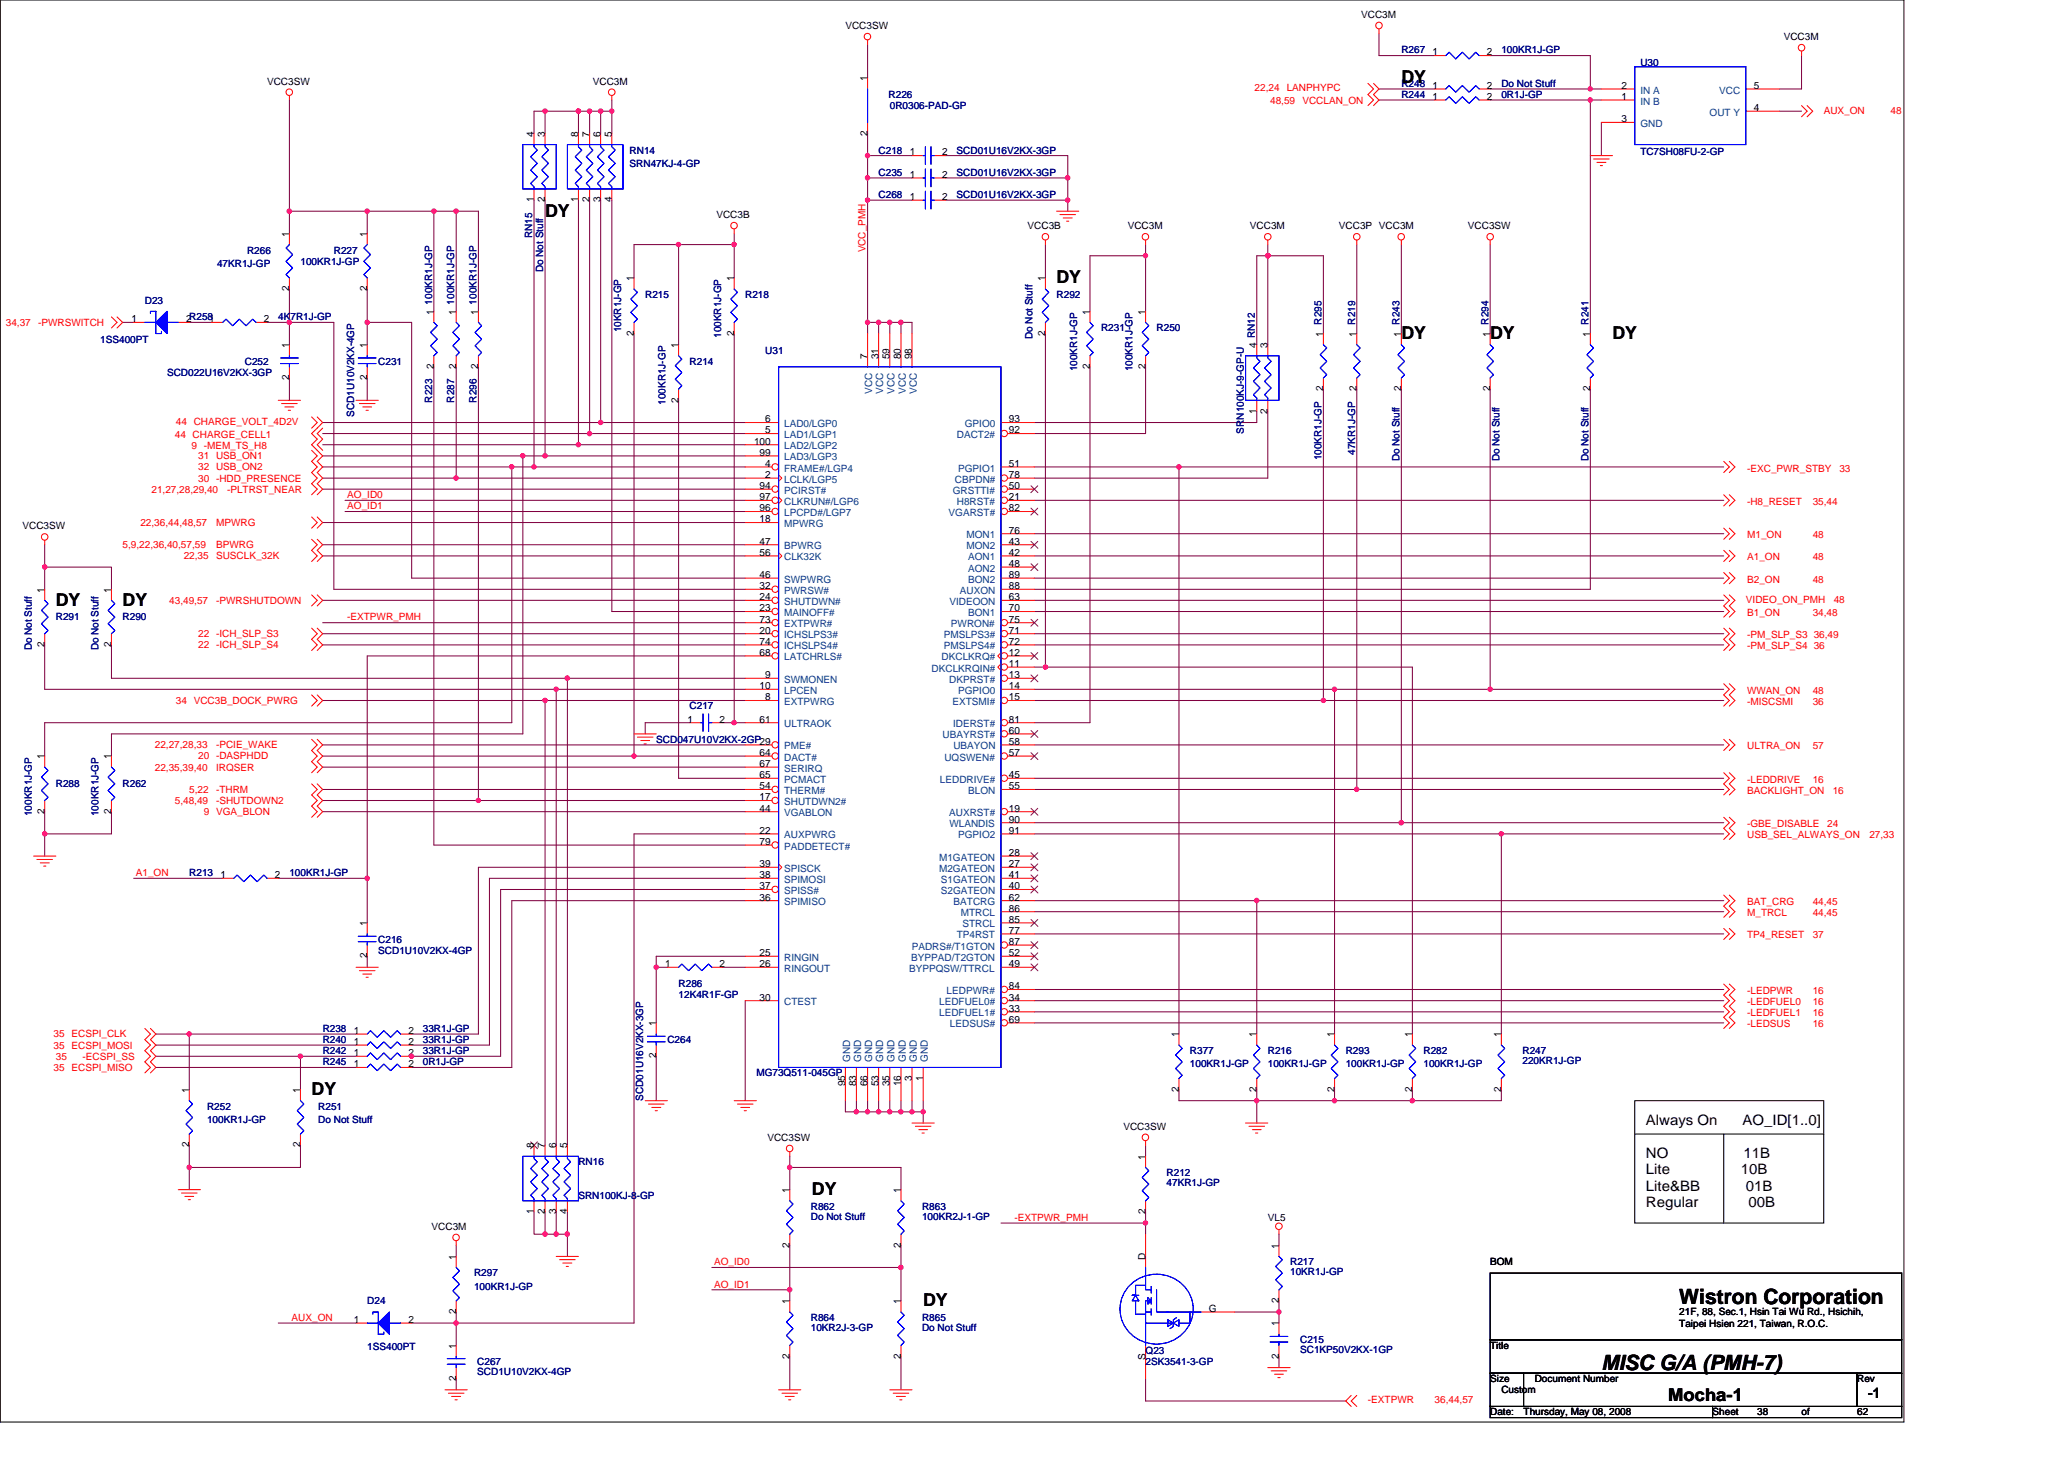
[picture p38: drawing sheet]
<svg xmlns="http://www.w3.org/2000/svg" width="297mm" height="210mm" viewBox="0 0 297 210" stroke-linecap="round" stroke-linejoin="round" font-family="sans-serif">
<defs><g id="words">
<g font-size="3">
<text x="241.7" y="187.6">Wistron Corporation</text>
<text x="230.5" y="197.2">MISC G/A (PMH-7)</text>
</g>
<g font-size="2.5">
<text x="201.7" y="12">DY</text>
<text x="78.4" y="31.2">DY</text>
<text x="152.1" y="40.8">DY</text>
<text x="201.7" y="48.8">DY</text>
<text x="214.5" y="48.8">DY</text>
<text x="232.1" y="48.8">DY</text>
<text x="8" y="87.2">DY</text>
<text x="17.6" y="87.2">DY</text>
<text x="44.8" y="157.6">DY</text>
<text x="116.9" y="172">DY</text>
<text x="132.9" y="188">DY</text>
<text x="240.1" y="201.6">Mocha-1</text>
</g>
<g font-size="2.1">
<text x="236.9" y="161.9">Always On</text>
<text x="250.8" y="161.9">AO_ID[1..0]</text>
<text x="236.9" y="166.6">NO</text>
<text x="250.9" y="166.6">11B</text>
<text x="236.9" y="169">Lite</text>
<text x="236.9" y="171.3">Lite&amp;BB</text>
<text x="236.9" y="173.7">Regular</text>
<text x="250.5" y="169">10B</text>
<text x="251.3" y="171.3">01B</text>
<text x="251.6" y="173.7">00B</text>
<text x="268.9" y="201.1">-1</text>
</g>
<g font-size="1.4">
<text x="121.7" y="4.2">VCC3SW</text>
<text x="195.9" y="2.6">VCC3M</text>
<text x="256.7" y="5.8">VCC3M</text>
<text x="124.8" y="11.7" transform="rotate(-90 124.8 11.7)">1</text>
<text x="206.1" y="8">1</text>
<text x="214" y="8">2</text>
<text x="38.4" y="12.2">VCC3SW</text>
<text x="85.3" y="12.2">VCC3M</text>
<text x="206.1" y="12.8">1</text>
<text x="206.1" y="14.4">1</text>
<text x="214" y="12.8">2</text>
<text x="214" y="14.4">2</text>
<text x="233.3" y="14.4">1</text>
<text x="233.3" y="12.8">2</text>
<text x="233.3" y="17.6">3</text>
<text x="252.4" y="16">4</text>
<text x="252.4" y="12.8">5</text>
<text x="76.8" y="19.7" transform="rotate(-90 76.8 19.7)">4</text>
<text x="78.4" y="19.7" transform="rotate(-90 78.4 19.7)">3</text>
<text x="83.2" y="19.7" transform="rotate(-90 83.2 19.7)">8</text>
<text x="84.8" y="19.7" transform="rotate(-90 84.8 19.7)">7</text>
<text x="86.4" y="19.7" transform="rotate(-90 86.4 19.7)">6</text>
<text x="88" y="19.7" transform="rotate(-90 88 19.7)">5</text>
<text x="124.8" y="19.5" transform="rotate(-90 124.8 19.5)">2</text>
<text x="130.9" y="22.4">1</text>
<text x="135.6" y="22.4">2</text>
<text x="76.8" y="29.1" transform="rotate(-90 76.8 29.1)">1</text>
<text x="78.4" y="29.1" transform="rotate(-90 78.4 29.1)">2</text>
<text x="83.2" y="29.1" transform="rotate(-90 83.2 29.1)">1</text>
<text x="84.8" y="29.1" transform="rotate(-90 84.8 29.1)">2</text>
<text x="86.4" y="29.1" transform="rotate(-90 86.4 29.1)">3</text>
<text x="88" y="29.1" transform="rotate(-90 88 29.1)">4</text>
<text x="130.9" y="25.6">1</text>
<text x="130.9" y="28.8">1</text>
<text x="135.6" y="25.6">2</text>
<text x="135.6" y="28.8">2</text>
<text x="41.6" y="34.1" transform="rotate(-90 41.6 34.1)">1</text>
<text x="52.8" y="34.1" transform="rotate(-90 52.8 34.1)">1</text>
<text x="103.1" y="31.4">VCC3B</text>
<text x="147.9" y="33">VCC3B</text>
<text x="162.3" y="33">VCC3M</text>
<text x="179.9" y="33">VCC3M</text>
<text x="192.7" y="33">VCC3P VCC3M</text>
<text x="211.3" y="33">VCC3SW</text>
<text x="41.6" y="41.9" transform="rotate(-90 41.6 41.9)">2</text>
<text x="52.8" y="41.9" transform="rotate(-90 52.8 41.9)">2</text>
<text x="91.2" y="40.5" transform="rotate(-90 91.2 40.5)">1</text>
<text x="105.6" y="40.5" transform="rotate(-90 105.6 40.5)">1</text>
<text x="150.4" y="40.5" transform="rotate(-90 150.4 40.5)">1</text>
<text x="18.9" y="46.4">1</text>
<text x="26.8" y="46.4">2R2581</text>
<text x="38" y="46.4">2</text>
<text x="62.4" y="45.3" transform="rotate(-90 62.4 45.3)">1</text>
<text x="65.6" y="45.3" transform="rotate(-90 65.6 45.3)">1</text>
<text x="68.8" y="45.3" transform="rotate(-90 68.8 45.3)">1</text>
<text x="156.8" y="45.3" transform="rotate(-90 156.8 45.3)">1</text>
<text x="164.8" y="45.3" transform="rotate(-90 164.8 45.3)">1</text>
<text x="41.6" y="50.1" transform="rotate(-90 41.6 50.1)">1</text>
<text x="52.8" y="50.1" transform="rotate(-90 52.8 50.1)">1</text>
<text x="62.4" y="53.1" transform="rotate(-90 62.4 53.1)">2</text>
<text x="65.6" y="53.1" transform="rotate(-90 65.6 53.1)">2</text>
<text x="68.8" y="53.1" transform="rotate(-90 68.8 53.1)">2</text>
<text x="91.2" y="48.3" transform="rotate(-90 91.2 48.3)">2</text>
<text x="97.6" y="50.1" transform="rotate(-90 97.6 50.1)">1</text>
<text x="105.6" y="48.3" transform="rotate(-90 105.6 48.3)">2</text>
<text x="124.8" y="51.7" transform="rotate(-90 124.8 51.7)">7</text>
<text x="126.4" y="51.7" transform="rotate(-90 126.4 51.7)">31</text>
<text x="128" y="51.7" transform="rotate(-90 128 51.7)">59</text>
<text x="129.6" y="51.7" transform="rotate(-90 129.6 51.7)">80</text>
<text x="131.2" y="51.7" transform="rotate(-90 131.2 51.7)">98</text>
<text x="150.4" y="48.3" transform="rotate(-90 150.4 48.3)">2</text>
<text x="156.8" y="53.1" transform="rotate(-90 156.8 53.1)">2</text>
<text x="164.8" y="53.1" transform="rotate(-90 164.8 53.1)">2</text>
<text x="180.8" y="50.1" transform="rotate(-90 180.8 50.1)">4 RN12</text>
<text x="182.4" y="50.1" transform="rotate(-90 182.4 50.1)">3</text>
<text x="190.4" y="48.5" transform="rotate(-90 190.4 48.5)">1 R295</text>
<text x="195.2" y="48.5" transform="rotate(-90 195.2 48.5)">1 R219</text>
<text x="201.7" y="48.5" transform="rotate(-90 201.7 48.5)">1 R243</text>
<text x="214.4" y="48.5" transform="rotate(-90 214.4 48.5)">1 R294</text>
<text x="228.9" y="48.5" transform="rotate(-90 228.9 48.5)">1 R241</text>
<text x="41.6" y="54.7" transform="rotate(-90 41.6 54.7)">2</text>
<text x="52.8" y="54.7" transform="rotate(-90 52.8 54.7)">2</text>
<text x="97.6" y="57.9" transform="rotate(-90 97.6 57.9)">2</text>
<text x="180.8" y="59.5" transform="rotate(-90 180.8 59.5)">1</text>
<text x="182.4" y="59.5" transform="rotate(-90 182.4 59.5)">2</text>
<text x="190.4" y="56.3" transform="rotate(-90 190.4 56.3)">2</text>
<text x="195.2" y="56.3" transform="rotate(-90 195.2 56.3)">2</text>
<text x="201.7" y="56.3" transform="rotate(-90 201.7 56.3)">2</text>
<text x="214.4" y="56.3" transform="rotate(-90 214.4 56.3)">2</text>
<text x="228.9" y="56.3" transform="rotate(-90 228.9 56.3)">2</text>
<text x="108.5" y="64">100</text>
<text x="109.3" y="65.6">99</text>
<text x="110.1" y="60.8">6</text>
<text x="110.1" y="62.4">5</text>
<text x="145.2" y="60.8">93</text>
<text x="145.2" y="62.4">92</text>
<text x="109.3" y="72">97</text>
<text x="109.3" y="70.4">94</text>
<text x="110.1" y="68.8">2</text>
<text x="110.1" y="67.2">4</text>
<text x="145.2" y="68.8">78</text>
<text x="145.2" y="67.2">51</text>
<text x="145.2" y="72">21</text>
<text x="145.2" y="70.4">50</text>
<text x="3.2" y="76.2">VCC3SW</text>
<text x="109.3" y="73.6">96</text>
<text x="109.3" y="75.2">18</text>
<text x="145.2" y="76.8">76</text>
<text x="145.2" y="73.6">82</text>
<text x="109.3" y="80">56</text>
<text x="109.3" y="83.2">46</text>
<text x="109.3" y="78.4">47</text>
<text x="145.2" y="78.4">43</text>
<text x="145.2" y="80">42</text>
<text x="145.2" y="81.6">48</text>
<text x="145.2" y="83.2">89</text>
<text x="6.4" y="85.3" transform="rotate(-90 6.4 85.3)">1</text>
<text x="16" y="85.3" transform="rotate(-90 16 85.3)">1</text>
<text x="109.3" y="89.6">73</text>
<text x="109.3" y="84.8">32</text>
<text x="109.3" y="88">23</text>
<text x="109.3" y="86.4">24</text>
<text x="145.2" y="89.6">75</text>
<text x="145.2" y="86.4">63</text>
<text x="145.2" y="88">70</text>
<text x="145.2" y="84.8">88</text>
<text x="6.4" y="93.1" transform="rotate(-90 6.4 93.1)">2</text>
<text x="16" y="93.1" transform="rotate(-90 16 93.1)">2</text>
<text x="109.3" y="91.2">20</text>
<text x="109.3" y="92.8">74</text>
<text x="109.3" y="94.4">68</text>
<text x="145.2" y="94.4">12</text>
<text x="145.2" y="91.2">71</text>
<text x="145.2" y="92.8">72</text>
<text x="145.2" y="96">11</text>
<text x="109.3" y="99.2">10</text>
<text x="110.1" y="100.8">8</text>
<text x="110.1" y="97.6">9</text>
<text x="145.2" y="99.2">14</text>
<text x="145.2" y="97.6">13</text>
<text x="145.2" y="100.8">15</text>
<text x="98.9" y="104">1</text>
<text x="103.6" y="104">2</text>
<text x="109.3" y="104">61</text>
<text x="145.2" y="105.6">60</text>
<text x="145.2" y="104">81</text>
<text x="145.2" y="107.2">58</text>
<text x="6.4" y="109.3" transform="rotate(-90 6.4 109.3)">1</text>
<text x="16" y="109.3" transform="rotate(-90 16 109.3)">1</text>
<text x="109.3" y="110.4">67</text>
<text x="109.3" y="108.8">64</text>
<text x="109.3" y="112">65</text>
<text x="109.3" y="113.6">54</text>
<text x="145.2" y="112">45</text>
<text x="145.2" y="108.8">57</text>
<text x="145.2" y="113.6">55</text>
<text x="6.4" y="117.1" transform="rotate(-90 6.4 117.1)">2</text>
<text x="16" y="117.1" transform="rotate(-90 16 117.1)">2</text>
<text x="109.3" y="120">22</text>
<text x="109.3" y="116.8">44</text>
<text x="109.3" y="115.2">17</text>
<text x="145.2" y="120">91</text>
<text x="145.2" y="116.8">19</text>
<text x="145.2" y="118.4">90</text>
<text x="109.3" y="124.8">39</text>
<text x="109.3" y="121.6">79</text>
<text x="145.2" y="123.2">28</text>
<text x="145.2" y="124.8">27</text>
<text x="31.7" y="126.4">1</text>
<text x="39.6" y="126.4">2</text>
<text x="109.3" y="128">37</text>
<text x="109.3" y="126.4">38</text>
<text x="109.3" y="129.6">36</text>
<text x="145.2" y="126.4">41</text>
<text x="145.2" y="128">40</text>
<text x="145.2" y="131.2">86</text>
<text x="145.2" y="129.6">62</text>
<text x="52.8" y="137.9" transform="rotate(-90 52.8 137.9)">2</text>
<text x="52.8" y="133.3" transform="rotate(-90 52.8 133.3)">1</text>
<text x="109.3" y="137.6">25</text>
<text x="145.2" y="132.8">85</text>
<text x="145.2" y="136">87</text>
<text x="145.2" y="134.4">77</text>
<text x="145.2" y="137.6">52</text>
<text x="95.7" y="139.2">1</text>
<text x="103.6" y="139.2">2</text>
<text x="109.3" y="144">30</text>
<text x="109.3" y="139.2">26</text>
<text x="145.2" y="139.2">49</text>
<text x="145.2" y="144">34</text>
<text x="145.2" y="142.4">84</text>
<text x="50.9" y="148.8">1</text>
<text x="58.8" y="148.8">2</text>
<text x="94.4" y="147.7" transform="rotate(-90 94.4 147.7)">1</text>
<text x="145.2" y="147.2">69</text>
<text x="145.2" y="145.6">33</text>
<text x="169.6" y="149.3" transform="rotate(-90 169.6 149.3)">1</text>
<text x="180.8" y="149.3" transform="rotate(-90 180.8 149.3)">1</text>
<text x="192" y="149.3" transform="rotate(-90 192 149.3)">1</text>
<text x="203.2" y="149.3" transform="rotate(-90 203.2 149.3)">1</text>
<text x="216" y="149.3" transform="rotate(-90 216 149.3)">1</text>
<text x="50.9" y="150.4">1</text>
<text x="50.9" y="153.6">1</text>
<text x="50.9" y="152">1</text>
<text x="58.8" y="150.4">2</text>
<text x="58.8" y="153.6">2</text>
<text x="58.8" y="152">2</text>
<text x="94.4" y="152.3" transform="rotate(-90 94.4 152.3)">2</text>
<text x="131.2" y="155.6" transform="rotate(-90 131.2 155.6)">3</text>
<text x="132.8" y="155.6" transform="rotate(-90 132.8 155.6)">1</text>
<text x="27.2" y="157.3" transform="rotate(-90 27.2 157.3)">1</text>
<text x="43.2" y="157.3" transform="rotate(-90 43.2 157.3)">1</text>
<text x="121.6" y="156.4" transform="rotate(-90 121.6 156.4)">95</text>
<text x="123.2" y="156.4" transform="rotate(-90 123.2 156.4)">83</text>
<text x="124.8" y="156.4" transform="rotate(-90 124.8 156.4)">66</text>
<text x="126.4" y="156.4" transform="rotate(-90 126.4 156.4)">53</text>
<text x="128" y="156.4" transform="rotate(-90 128 156.4)">35</text>
<text x="129.6" y="156.4" transform="rotate(-90 129.6 156.4)">16</text>
<text x="169.6" y="157.1" transform="rotate(-90 169.6 157.1)">2</text>
<text x="180.8" y="157.1" transform="rotate(-90 180.8 157.1)">2</text>
<text x="192" y="157.1" transform="rotate(-90 192 157.1)">2</text>
<text x="203.2" y="157.1" transform="rotate(-90 203.2 157.1)">2</text>
<text x="216" y="157.1" transform="rotate(-90 216 157.1)">2</text>
<text x="27.2" y="165.1" transform="rotate(-90 27.2 165.1)">2</text>
<text x="43.2" y="165.1" transform="rotate(-90 43.2 165.1)">2</text>
<text x="76.8" y="165.3" transform="rotate(-90 76.8 165.3)">8</text>
<text x="78.4" y="165.3" transform="rotate(-90 78.4 165.3)">7</text>
<text x="80" y="165.3" transform="rotate(-90 80 165.3)">6</text>
<text x="81.6" y="165.3" transform="rotate(-90 81.6 165.3)">5</text>
<text x="110.4" y="164.2">VCC3SW</text>
<text x="161.7" y="162.6">VCC3SW</text>
<text x="164.8" y="166.9" transform="rotate(-90 164.8 166.9)">1</text>
<text x="113.6" y="171.7" transform="rotate(-90 113.6 171.7)">1</text>
<text x="129.6" y="171.7" transform="rotate(-90 129.6 171.7)">1</text>
<text x="62.1" y="177">VCC3M</text>
<text x="76.8" y="174.8" transform="rotate(-90 76.8 174.8)">1</text>
<text x="78.4" y="174.8" transform="rotate(-90 78.4 174.8)">2</text>
<text x="80" y="174.8" transform="rotate(-90 80 174.8)">3</text>
<text x="81.6" y="174.8" transform="rotate(-90 81.6 174.8)">4</text>
<text x="113.6" y="179.6" transform="rotate(-90 113.6 179.6)">2</text>
<text x="129.6" y="179.6" transform="rotate(-90 129.6 179.6)">2</text>
<text x="164.8" y="174.8" transform="rotate(-90 164.8 174.8)">2</text>
<text x="182.5" y="175.7">VL5</text>
<text x="184" y="179.7" transform="rotate(-90 184 179.7)">1</text>
<text x="65.6" y="181.3" transform="rotate(-90 65.6 181.3)">1</text>
<text x="164.8" y="181.3" transform="rotate(-90 164.8 181.3)">D</text>
<text x="214.5" y="182.1">BOM</text>
<text x="50.9" y="190.4">1</text>
<text x="58.8" y="190.4">2</text>
<text x="65.6" y="189.1" transform="rotate(-90 65.6 189.1)">2</text>
<text x="113.6" y="187.7" transform="rotate(-90 113.6 187.7)">1</text>
<text x="129.6" y="187.7" transform="rotate(-90 129.6 187.7)">1</text>
<text x="174" y="188.8">G</text>
<text x="184" y="190.9" transform="rotate(-90 184 190.9)">1</text>
<text x="184" y="187.6" transform="rotate(-90 184 187.6)">2</text>
<text x="241.7" y="189.3">21F, 88, Sec.1, Hsin Tai Wu Rd., Hsichih,</text>
<text x="241.7" y="191">Taipei Hsien 221, Taiwan, R.O.C.</text>
<text x="65.6" y="194.1" transform="rotate(-90 65.6 194.1)">1</text>
<text x="113.6" y="195.6" transform="rotate(-90 113.6 195.6)">2</text>
<text x="129.6" y="195.6" transform="rotate(-90 129.6 195.6)">2</text>
<text x="164.8" y="195.7" transform="rotate(-90 164.8 195.7)">S</text>
<text x="184" y="195.6" transform="rotate(-90 184 195.6)">2</text>
<text x="214.5" y="194.1">Title</text>
<text x="65.6" y="198.8" transform="rotate(-90 65.6 198.8)">2</text>
<text x="214.5" y="198.9">Size</text>
<text x="214.5" y="203.7">Date:</text>
<text x="216.1" y="200.5">Custom</text>
<text x="219.3" y="203.7">Thursday, May 08, 2008</text>
<text x="220.9" y="198.9">Document Number</text>
<text x="246.5" y="203.7">Sheet</text>
<text x="252.9" y="203.7">38</text>
<text x="259.3" y="203.7">of</text>
<text x="267.3" y="198.9">Rev</text>
<text x="267.3" y="203.7">62</text>
</g>
<g font-size="1.4" fill="#000080">
<text x="201.7" y="7.7">R267</text>
<text x="216.1" y="7.7">100KR1J-GP</text>
<text x="236.1" y="9.5">U30</text>
<text x="127.9" y="14.1">R226</text>
<text x="128.1" y="15.7">0R0306-PAD-GP</text>
<text x="201.7" y="12.5">R248</text>
<text x="201.7" y="14.1">R244</text>
<text x="216.1" y="12.5">Do Not Stuff</text>
<text x="216.1" y="14.1">0R1J-GP</text>
<text x="90.6" y="22.1">RN14</text>
<text x="126.4" y="22.1">C218</text>
<text x="137.7" y="22.1">SCD01U16V2KX-3GP</text>
<text x="236.1" y="22.2">TC7SH08FU-2-GP</text>
<text x="90.6" y="24">SRN47KJ-4-GP</text>
<text x="126.4" y="25.3">C235</text>
<text x="126.4" y="28.5">C268</text>
<text x="137.7" y="25.3">SCD01U16V2KX-3GP</text>
<text x="137.7" y="28.5">SCD01U16V2KX-3GP</text>
<text x="76.6" y="34.2" transform="rotate(-90 76.6 34.2)">RN15</text>
<text x="31.2" y="38.4">47KR1J-GP</text>
<text x="35.6" y="36.5">R266</text>
<text x="43.2" y="38.1">100KR1J-GP</text>
<text x="48" y="36.5">R227</text>
<text x="78.2" y="39.2" transform="rotate(-90 78.2 39.2)">Do Not Stuff</text>
<text x="20.8" y="43.7">D23</text>
<text x="40" y="46.1">4K7R1J-GP</text>
<text x="62.2" y="43.8" transform="rotate(-90 62.2 43.8)">100KR1J-GP</text>
<text x="65.4" y="43.8" transform="rotate(-90 65.4 43.8)">100KR1J-GP</text>
<text x="68.6" y="43.8" transform="rotate(-90 68.6 43.8)">100KR1J-GP</text>
<text x="89.4" y="47.8" transform="rotate(-90 89.4 47.8)">10KR1J-GP</text>
<text x="92.9" y="42.9">R215</text>
<text x="107.2" y="42.9">R218</text>
<text x="152.1" y="42.9">R292</text>
<text x="158.5" y="47.7">R231</text>
<text x="166.5" y="47.7">R250</text>
<text x="14.4" y="49.3">1SS400PT</text>
<text x="35.2" y="52.5">C252</text>
<text x="54.4" y="52.5">C231</text>
<text x="99.2" y="52.5">R214</text>
<text x="103.8" y="48.6" transform="rotate(-90 103.8 48.6)">100KR1J-GP</text>
<text x="110.1" y="50.9">U31</text>
<text x="148.6" y="48.8" transform="rotate(-90 148.6 48.8)">Do Not Stuff</text>
<text x="155" y="53.4" transform="rotate(-90 155 53.4)">100KR1J-GP</text>
<text x="163" y="53.4" transform="rotate(-90 163 53.4)">100KR1J-GP</text>
<text x="24" y="54.1">SCD022U16V2KX-3GP</text>
<text x="62.2" y="57.9" transform="rotate(-90 62.2 57.9)">R223</text>
<text x="65.4" y="57.9" transform="rotate(-90 65.4 57.9)">R287</text>
<text x="68.6" y="57.9" transform="rotate(-90 68.6 57.9)">R296</text>
<text x="95.8" y="58.3" transform="rotate(-90 95.8 58.3)">100KR1J-GP</text>
<text x="51" y="60" transform="rotate(-90 51 60)">SCD1U10V2KX-4GP</text>
<text x="179" y="62.4" transform="rotate(-90 179 62.4)">SRN100KJ-9-GP-U</text>
<text x="195" y="65.4" transform="rotate(-90 195 65.4)">47KR1J-GP</text>
<text x="190.2" y="66.3" transform="rotate(-90 190.2 66.3)">100KR1J-GP</text>
<text x="201.4" y="66.4" transform="rotate(-90 201.4 66.4)">Do Not Stuff</text>
<text x="215.8" y="66.4" transform="rotate(-90 215.8 66.4)">Do Not Stuff</text>
<text x="228.6" y="66.4" transform="rotate(-90 228.6 66.4)">Do Not Stuff</text>
<text x="8" y="89.3">R291</text>
<text x="17.6" y="89.3">R290</text>
<text x="4.6" y="93.6" transform="rotate(-90 4.6 93.6)">Do Not Stuff</text>
<text x="14.2" y="93.6" transform="rotate(-90 14.2 93.6)">Do Not Stuff</text>
<text x="94.4" y="106.9">SCD047U10V2KX-2GP29</text>
<text x="99.2" y="102.1">C217</text>
<text x="8" y="113.3">R288</text>
<text x="17.6" y="113.3">R262</text>
<text x="4.6" y="117.5" transform="rotate(-90 4.6 117.5)">100KR1J-GP</text>
<text x="14.2" y="117.5" transform="rotate(-90 14.2 117.5)">100KR1J-GP</text>
<text x="27.2" y="126.1">R213</text>
<text x="41.7" y="126.1">100KR1J-GP</text>
<text x="54.4" y="135.7">C216</text>
<text x="54.4" y="137.3">SCD1U10V2KX-4GP</text>
<text x="97.7" y="142.1">R286</text>
<text x="97.7" y="143.7">12K4R1F-GP</text>
<text x="46.4" y="148.5">R238</text>
<text x="60.9" y="148.5">33R1J-GP</text>
<text x="46.4" y="150.1">R240</text>
<text x="46.4" y="153.3">R245</text>
<text x="46.4" y="151.7">R242</text>
<text x="60.9" y="150.1">33R1J-GP</text>
<text x="60.9" y="153.3">0R1J-GP</text>
<text x="60.9" y="151.7">33R1J-GP</text>
<text x="96.1" y="150.1">C264</text>
<text x="108.9" y="154.9">MG73Q511-045GP</text>
<text x="171.3" y="151.7">R377</text>
<text x="171.3" y="153.6">100KR1J-GP</text>
<text x="182.5" y="151.7">R216</text>
<text x="182.5" y="153.6">100KR1J-GP</text>
<text x="193.7" y="151.7">R293</text>
<text x="193.7" y="153.6">100KR1J-GP</text>
<text x="204.9" y="151.7">R282</text>
<text x="204.9" y="153.6">100KR1J-GP</text>
<text x="219.1" y="151.7">R247</text>
<text x="219.1" y="153.1">220KR1J-GP</text>
<text x="29.8" y="159.7">R252</text>
<text x="29.8" y="161.6">100KR1J-GP</text>
<text x="45.8" y="159.7">R251</text>
<text x="45.8" y="161.6">Do Not Stuff</text>
<text x="92.6" y="158.4" transform="rotate(-90 92.6 158.4)">SCD01U16V2KX-3GP</text>
<text x="83.2" y="167.7">RN16</text>
<text x="83.2" y="172.5">SRN100KJ-8-GP</text>
<text x="167.9" y="169.3">R212</text>
<text x="167.9" y="170.8">47KR1J-GP</text>
<text x="116.7" y="174.1">R862</text>
<text x="116.7" y="175.6">Do Not Stuff</text>
<text x="132.7" y="174.1">R863</text>
<text x="132.7" y="175.6">100KR2J-1-GP</text>
<text x="68.2" y="183.7">R297</text>
<text x="68.2" y="185.6">100KR1J-GP</text>
<text x="185.7" y="182.1">R217</text>
<text x="185.7" y="183.6">10KR1J-GP</text>
<text x="52.8" y="187.7">D24</text>
<text x="116.7" y="190.1">R864</text>
<text x="116.7" y="191.6">10KR2J-3-GP</text>
<text x="132.7" y="190.1">R865</text>
<text x="132.7" y="191.6">Do Not Stuff</text>
<text x="52.8" y="194.3">1SS400PT</text>
<text x="68.7" y="196.5">C267</text>
<text x="68.7" y="198">SCD1U10V2KX-4GP</text>
<text x="164.9" y="194.9">Q23</text>
<text x="164.9" y="196.5">2SK3541-3-GP</text>
<text x="187.1" y="193.3">C215</text>
<text x="187.1" y="194.8">SC1KP50V2KX-1GP</text>
</g>
<g font-size="1.4" fill="#f00">
<text x="180.5" y="13.1">22,24</text>
<text x="182.8" y="14.9">48,59</text>
<text x="185.2" y="13.1">LANPHYPC</text>
<text x="187.4" y="14.9">VCCLAN_ON</text>
<text x="262.5" y="16.3">AUX_ON</text>
<text x="272.1" y="16.3">48</text>
<text x="124.5" y="36.3" transform="rotate(-90 124.5 36.3)">VCC_PMH</text>
<text x=".8" y="46.9">34,37</text>
<text x="5.5" y="46.9">-PWRSWITCH</text>
<text x="25.2" y="63.1">44 CHARGE_CELL1</text>
<text x="25.3" y="61.1">44 CHARGE_VOLT_4D2V</text>
<text x="27.6" y="64.7">9 -MEM_TS_H8</text>
<text x="21.8" y="70.9">21,27,28,29,40</text>
<text x="28.5" y="67.7">32 USB_ON2</text>
<text x="28.5" y="69.3">30 -HDD_PRESENCE</text>
<text x="28.5" y="66.1">31 USB_ON1</text>
<text x="32.7" y="70.9">-PLTRST_NEAR</text>
<text x="50" y="71.7">AO_ID0</text>
<text x="251.4" y="67.9">-EXC_PWR_STBY</text>
<text x="264.7" y="67.9">33</text>
<text x="20.2" y="75.7">22,36,44,48,57</text>
<text x="31.1" y="75.7">MPWRG</text>
<text x="50" y="73.3">AO_ID1</text>
<text x="251.4" y="72.7">-H8_RESET</text>
<text x="251.4" y="77.5">M1_ON</text>
<text x="260.9" y="72.7">35,44</text>
<text x="260.9" y="77.5">48</text>
<text x="17.6" y="78.9">5,9,22,36,40,57,59</text>
<text x="26.4" y="80.5">22,35</text>
<text x="31.1" y="78.9">BPWRG</text>
<text x="31.1" y="80.5">SUSCLK_32K</text>
<text x="251.4" y="80.7">A1_ON</text>
<text x="251.4" y="83.9">B2_ON</text>
<text x="260.9" y="80.7">48</text>
<text x="260.9" y="83.9">48</text>
<text x="24.4" y="86.9">43,49,57</text>
<text x="31.1" y="86.9">-PWRSHUTDOWN</text>
<text x="50" y="89.3">-EXTPWR_PMH</text>
<text x="251.3" y="86.7">VIDEO_ON_PMH</text>
<text x="251.4" y="88.7">B1_ON</text>
<text x="260.9" y="88.7">34,48</text>
<text x="263.9" y="86.7">48</text>
<text x="28.5" y="91.7">22 -ICH_SLP_S3</text>
<text x="28.5" y="93.3">22 -ICH_SLP_S4</text>
<text x="251.4" y="91.9">-PM_SLP_S3 36,49</text>
<text x="251.4" y="93.5">-PM_SLP_S4 36</text>
<text x="25.3" y="101.3">34 VCC3B_DOCK_PWRG</text>
<text x="251.4" y="101.5">-MISCSMI</text>
<text x="251.4" y="99.9">WWAN_ON</text>
<text x="260.9" y="99.9">48</text>
<text x="260.9" y="101.5">36</text>
<text x="22.3" y="107.7">22,27,28,33</text>
<text x="31.1" y="107.7">-PCIE_WAKE</text>
<text x="251.4" y="107.9">ULTRA_ON</text>
<text x="260.9" y="107.9">57</text>
<text x="22.3" y="110.9">22,35,39,40</text>
<text x="28.5" y="109.3">20 -DASPHDD</text>
<text x="31.1" y="110.9">IRQSER</text>
<text x="251.4" y="112.7">-LEDDRIVE</text>
<text x="260.9" y="112.7">16</text>
<text x="25.2" y="115.7">5,48,49</text>
<text x="27.2" y="114.1">5,22</text>
<text x="29.3" y="117.3">9 VGA_BLON</text>
<text x="31.1" y="114.1">-THRM</text>
<text x="31.1" y="115.7">-SHUTDOWN2</text>
<text x="251.4" y="114.3">BACKLIGHT_ON</text>
<text x="251.4" y="119.1">-GBE_DISABLE</text>
<text x="263" y="119.1">24</text>
<text x="263.8" y="114.3">16</text>
<text x="251.4" y="120.7">USB_SEL_ALWAYS_ON</text>
<text x="269" y="120.7">27,33</text>
<text x="19.6" y="126.1">A1_ON</text>
<text x="251.4" y="130.3">BAT_CRG</text>
<text x="251.4" y="131.9">M_TRCL</text>
<text x="260.9" y="131.9">44,45</text>
<text x="260.9" y="130.3">44,45</text>
<text x="251.4" y="135.1">TP4_RESET</text>
<text x="260.9" y="135.1">37</text>
<text x="251.4" y="143.1">-LEDPWR</text>
<text x="260.9" y="143.1">16</text>
<text x="7.7" y="149.3">35 ECSPI_CLK</text>
<text x="251.4" y="144.7">-LEDFUEL0</text>
<text x="251.4" y="146.3">-LEDFUEL1</text>
<text x="251.4" y="147.9">-LEDSUS</text>
<text x="260.9" y="144.7">16</text>
<text x="260.9" y="146.3">16</text>
<text x="260.9" y="147.9">16</text>
<text x="7.7" y="150.9">35 ECSPI_MOSI</text>
<text x="7.7" y="154.1">35 ECSPI_MISO</text>
<text x="8" y="152.5">35</text>
<text x="11.9" y="152.5">-ECSPI_SS</text>
<text x="146" y="175.7">-EXTPWR_PMH</text>
<text x="102.8" y="182.1">AO_ID0</text>
<text x="102.8" y="185.3">AO_ID1</text>
<text x="42" y="190.1">AUX_ON</text>
<text x="196.9" y="202">-EXTPWR</text>
<text x="206.5" y="202">36,44,57</text>
</g>
<g font-size="1.4" fill="#004080">
<text x="236.1" y="15">IN B</text>
<text x="236.1" y="13.5">IN A</text>
<text x="246" y="16.7">OUT Y</text>
<text x="247.4" y="13.5">VCC</text>
<text x="236.1" y="18.3">GND</text>
<text x="125.5" y="56.6" transform="rotate(-90 125.5 56.6)">VCC</text>
<text x="127.1" y="56.6" transform="rotate(-90 127.1 56.6)">VCC</text>
<text x="128.7" y="56.6" transform="rotate(-90 128.7 56.6)">VCC</text>
<text x="130.3" y="56.6" transform="rotate(-90 130.3 56.6)">VCC</text>
<text x="131.9" y="56.6" transform="rotate(-90 131.9 56.6)">VCC</text>
<text x="112.9" y="61.5">LAD0/LGP0</text>
<text x="112.9" y="63.1">LAD1/LGP1</text>
<text x="112.9" y="64.7">LAD2/LGP2</text>
<text x="137.7" y="63.1">DACT2#</text>
<text x="138.8" y="61.5">GPIO0</text>
<text x="112.9" y="66.3">LAD3/LGP3</text>
<text x="112.9" y="69.5">LCLK/LGP5</text>
<text x="112.9" y="71.1">PCIRST#</text>
<text x="112.9" y="67.9">FRAME#/LGP4</text>
<text x="137.1" y="71.1">GRSTTI#</text>
<text x="137.4" y="69.5">CBPDN#</text>
<text x="137.9" y="67.9">PGPIO1</text>
<text x="112.9" y="72.7">CLKRUN#/LGP6</text>
<text x="112.9" y="74.3">LPCPD#/LGP7</text>
<text x="112.9" y="75.9">MPWRG</text>
<text x="136.5" y="74.3">VGARST#</text>
<text x="137.7" y="72.7">H8RST#</text>
<text x="139.1" y="77.5">MON1</text>
<text x="112.9" y="80.7">CLK32K</text>
<text x="112.9" y="83.9">SWPWRG</text>
<text x="112.9" y="79.1">BPWRG</text>
<text x="139.1" y="79.1">MON2</text>
<text x="139.3" y="80.7">AON1</text>
<text x="139.3" y="82.3">AON2</text>
<text x="139.3" y="83.9">BON2</text>
<text x="112.9" y="85.5">PWRSW#</text>
<text x="112.9" y="88.7">MAINOFF#</text>
<text x="112.9" y="87.1">SHUTDWN#</text>
<text x="136.6" y="87.1">VIDEOON</text>
<text x="138.2" y="85.5">AUXON</text>
<text x="139.3" y="88.7">BON1</text>
<text x="112.9" y="91.9">ICHSLPS3#</text>
<text x="112.9" y="93.5">ICHSLPS4#</text>
<text x="112.9" y="90.3">EXTPWR#</text>
<text x="112.9" y="95.1">LATCHRLS#</text>
<text x="135.5" y="95.1">DKCLKRQ#</text>
<text x="135.8" y="91.9">PMSLPS3#</text>
<text x="135.8" y="93.5">PMSLPS4#</text>
<text x="136.9" y="90.3">PWRON#</text>
<text x="112.9" y="99.9">LPCEN</text>
<text x="112.9" y="101.5">EXTPWRG</text>
<text x="112.9" y="98.3">SWMONEN</text>
<text x="134.1" y="96.7">DKCLKRQIN#</text>
<text x="136.6" y="98.3">DKPRST#</text>
<text x="137.1" y="101.5">EXTSMI#</text>
<text x="137.9" y="99.9">PGPIO0</text>
<text x="112.9" y="104.7">ULTRAOK</text>
<text x="112.9" y="107.9">PME#</text>
<text x="135.7" y="106.3">UBAYRST#</text>
<text x="137.2" y="104.7">IDERST#</text>
<text x="137.2" y="107.9">UBAYON</text>
<text x="112.9" y="111.1">SERIRQ</text>
<text x="112.9" y="109.5">DACT#</text>
<text x="112.9" y="112.7">PCMACT</text>
<text x="135.3" y="112.7">LEDDRIVE#</text>
<text x="135.9" y="109.5">UQSWEN#</text>
<text x="112.9" y="117.5">VGABLON</text>
<text x="112.9" y="115.9">SHUTDWN2#</text>
<text x="112.9" y="114.3">THERM#</text>
<text x="136.6" y="117.5">AUXRST#</text>
<text x="136.6" y="119.1">WLANDIS</text>
<text x="139.3" y="114.3">BLON</text>
<text x="112.9" y="125.5">SPISCK</text>
<text x="112.9" y="120.7">AUXPWRG</text>
<text x="112.9" y="122.3">PADDETECT#</text>
<text x="135.1" y="123.9">M1GATEON</text>
<text x="135.1" y="125.5">M2GATEON</text>
<text x="137.9" y="120.7">PGPIO2</text>
<text x="112.9" y="128.7">SPISS#</text>
<text x="112.9" y="127.1">SPIMOSI</text>
<text x="112.9" y="130.3">SPIMISO</text>
<text x="135.4" y="127.1">S1GATEON</text>
<text x="135.4" y="128.7">S2GATEON</text>
<text x="137.2" y="130.3">BATCRG</text>
<text x="138.3" y="131.9">MTRCL</text>
<text x="131.2" y="136.7">PADRS#/T1GTON</text>
<text x="137.7" y="135.1">TP4RST</text>
<text x="138.5" y="133.5">STRCL</text>
<text x="112.9" y="139.9">RINGOUT</text>
<text x="112.9" y="138.3">RINGIN</text>
<text x="130.8" y="139.9">BYPPQSW/TTRCL</text>
<text x="131.1" y="138.3">BYPPAD/T2GTON</text>
<text x="136.2" y="143.1">LEDPWR#</text>
<text x="112.9" y="144.7">CTEST</text>
<text x="135.2" y="144.7">LEDFUEL0#</text>
<text x="135.2" y="146.3">LEDFUEL1#</text>
<text x="136.7" y="147.9">LEDSUS#</text>
<text x="122.3" y="152.8" transform="rotate(-90 122.3 152.8)">GND</text>
<text x="123.9" y="152.8" transform="rotate(-90 123.9 152.8)">GND</text>
<text x="125.5" y="152.8" transform="rotate(-90 125.5 152.8)">GND</text>
<text x="127.1" y="152.8" transform="rotate(-90 127.1 152.8)">GND</text>
<text x="128.7" y="152.8" transform="rotate(-90 128.7 152.8)">GND</text>
<text x="130.3" y="152.8" transform="rotate(-90 130.3 152.8)">GND</text>
<text x="131.9" y="152.8" transform="rotate(-90 131.9 152.8)">GND</text>
<text x="133.5" y="152.8" transform="rotate(-90 133.5 152.8)">GND</text>
</g>
</g></defs>
<path d="M0 0h274v204.7h-274zM235.3 158.4h27.2v17.6h-27.2zM235.3 163.2h27.2M248.1 163.2v12.8M214.5 183.2h59.2v9.6h-59.2zM214.5 192.8h59.2v4.8h-59.2zM214.5 197.6h4.8v4.8h-4.8zM219.3 197.6h48v4.8h-48zM267.3 197.6h6.4v4.8h-6.4zM214.5 202.4h32v1.6h-32zM246.5 202.4h27.2v1.6h-27.2z" fill="none" stroke="#000" stroke-width=".15"/>
<g fill="none" stroke="#800040" stroke-width=".15">
<path d="M41.7 14.4v16M78.4 16h-1.5v3.2M78.4 16v3.2M78.4 16h4.8M83.2 16h1.7M83.2 16v3.2M84.9 16h1.5M84.9 16v3.2M86.4 16h1.7M86.4 16v3.2M88.1 16v3.2M88.1 14.4v1.6"/>
<path d="M124.9 6.4v4.8M124.9 19.2v3.2M198.5 12.8h8M198.5 14.4h8M198.5 4.8v3.2h8M214.5 14.4h14.4M214.5 12.8h14.4M214.5 8h14.4v4.8M228.9 14.4h1.6M228.9 14.4v33.6M228.9 12.8h1.6M230.5 17.6v4.8"/>
<path d="M256.1 16h3.2M259.3 8v4.8h-3.2M41.7 30.4v3.2M41.7 30.4h11.1M52.8 30.4h9.6M52.8 30.4v3.2M62.4 30.4h3.3M62.4 30.4v14.4M65.7 30.4h3.2v14.4M65.7 30.4v14.4M76.9 28.8v38.4M78.4 28.8v36.8"/>
<path d="M83.2 28.8v35.2M84.9 28.8v33.6M86.4 28.8v32M88.1 28.8v59.2h19.1M97.7 35.2h8M105.7 35.2v4.8M105.7 33.6v1.6M124.9 22.4v3.2h6.4M124.9 25.6v3.2h6.4M124.9 28.8v17.6M124.9 22.4h6.4M136.1 22.4h17.6v3.2"/>
<path d="M136.1 25.6h17.6M136.1 28.8h17.6M150.4 35.2v4.8M153.7 28.8v1.6M153.7 25.6v3.2M164.9 36.8v8M164.9 36.8h-8v8M164.9 35.2v1.6M182.5 36.8h8v11.2M182.5 36.8h-1.6v12.8M182.5 36.8v12.8M182.5 35.2v1.6"/>
<path d="M195.3 35.2v12.8M201.7 35.2v12.8M214.5 35.2v12.8M17.6 46.4h1.6M27.2 46.4h3.2M38.4 46.4h3.3M41.7 41.6v4.8M41.7 54.4v3.2M41.7 46.4h6.3v38.4h59.2M41.7 46.4v3.2M52.8 41.6v4.8M52.8 46.4v3.2"/>
<path d="M52.8 46.4h6.4v36.8h48M52.8 54.4v3.2M62.4 52.8v68.8h44.8M65.7 52.8v16M68.9 52.8v62.4M91.2 40v-4.8h6.5v14.4M91.2 48v60.8M97.7 57.6v54.4h9.5M105.7 48v56M124.9 46.4v1.6M124.9 46.4h1.5v1.6M126.4 46.4h1.7"/>
<path d="M128.1 46.4h1.6M128.1 46.4v1.6M129.7 46.4v1.6M129.7 46.4h1.6v1.6M150.4 48v48M156.9 52.8v51.2h-8M164.9 52.8v9.6h-16M180.9 59.2v1.6h-32M182.5 59.2v9.6h-33.6M190.5 56v44.8M195.3 56v57.6M201.7 56v62.4"/>
<path d="M214.5 56v43.2M228.9 56v28.8h-80M6.4 78.4v3.2M46.4 70.4h60.8M46.4 78.4h60.8M46.4 75.2h60.8M46.4 68.8h19.3M46.4 65.6h28.8M46.4 64h36.8M46.4 67.2h27.3M46.4 60.8h40M46.4 62.4h38.5"/>
<path d="M49.7 72h57.5M49.7 73.6h57.5M65.7 68.8h41.5M73.7 67.2h3.2M73.7 67.2v36.8h-67.3v4.8M75.2 65.6h3.2M75.2 65.6v40h-59.2v3.2M76.9 67.2h30.3M78.4 65.6h28.8M83.2 64h24M84.9 62.4h22.3M86.4 60.8h20.8"/>
<path d="M148.9 72h99.2M148.9 76.8h99.2M148.9 67.2h20.8M169.7 67.2h78.4M169.7 67.2v81.6M6.4 81.6v3.2M6.4 81.6h9.6v3.2M6.4 92.8v6.4h73.6M16 92.8v4.8h65.7M46.4 80h60.8M46.4 86.4h60.8M46.4 89.6h60.8"/>
<path d="M46.4 91.2h60.8M46.4 92.8h60.8M80 99.2h27.2M80 99.2v65.6M81.7 97.6v67.2M81.7 97.6h25.5M107.2 94.4h-54.4v32M148.9 99.2h43.2M148.9 80h99.2M148.9 92.8h99.2M148.9 91.2h99.2M148.9 88h99.2"/>
<path d="M148.9 86.4h99.2M148.9 96h1.5M148.9 83.2h99.2M150.4 96h52.9v52.8M192.1 99.2h22.4M192.1 99.2v49.6M214.5 99.2h33.6M6.4 116.8v3.2h9.6v-3.2M46.4 108.8h44.8M46.4 110.4h60.8M46.4 113.6h60.8M46.4 107.2h60.8"/>
<path d="M46.4 116.8h60.8M46.4 100.8h32M46.4 115.2h22.5M68.9 115.2h38.3M78.4 100.8v64M78.4 100.8h28.8M91.2 108.8h16M99.2 104h-6.3v1.6M104.1 104h1.6M105.7 104h1.5M148.9 100.8h41.6M148.9 112h99.2"/>
<path d="M148.9 107.2h99.2M148.9 118.4h52.8M148.9 113.6h46.4M190.5 100.8h57.6M195.3 113.6h52.8M201.7 118.4h46.4M6.4 120v3.2M19.2 126.4h12.8M40 126.4h12.8M52.8 126.4v6.4M52.8 137.6v1.6M94.4 139.2h1.7"/>
<path d="M94.4 139.2v8M104.1 139.2h3.1M107.2 137.6h-12.8v1.6M107.2 126.4h-36.8v24h-11.2M107.2 129.6h-33.5v24h-14.5M107.2 120h-16v70.4h-25.5M107.2 124.8h-38.3v24h-9.7M107.2 128h-35.2v24h-12.8M148.9 131.2h99.2M148.9 134.4h99.2M148.9 120h67.2M148.9 129.6h32"/>
<path d="M180.9 129.6v19.2M180.9 129.6h67.2M216.1 120h32M216.1 120v28.8M22.4 153.6h28.8M22.4 148.8h4.8M22.4 150.4h28.8M22.4 152h20.8M27.2 148.8h24M27.2 148.8v8M43.2 152h8M43.2 152v4.8"/>
<path d="M94.4 152v6.4M107.2 144v14.4M121.7 158.4v1.6h1.6M123.3 158.4v1.6M124.9 158.4v1.6M126.4 158.4v1.6M128.1 158.4v1.6M129.7 158.4v1.6M131.3 158.4v1.6M132.9 158.4v1.6M148.9 142.4h99.2M148.9 144h99.2"/>
<path d="M148.9 147.2h99.2M148.9 145.6h99.2M169.7 156.8v1.6h11.2M180.9 158.4h11.2M180.9 158.4v3.2M180.9 156.8v1.6M192.1 156.8v1.6M203.3 156.8v1.6h-11.2M216.1 156.8v1.6h-12.8M27.2 168v3.2M27.2 164.8v3.2M43.2 164.8v3.2h-16"/>
<path d="M65.7 179.2v1.6M76.9 174.4v3.2h1.5M78.4 177.6h1.6M78.4 174.4v3.2M80 174.4v3.2h1.7M81.7 174.4v3.2M81.7 177.6v3.2M113.7 166.4v1.6M113.7 179.2v6.4M113.7 168h16v3.2M113.7 168v3.2M123.3 160h1.6"/>
<path d="M124.9 160h1.5M126.4 160h1.7M128.1 160h1.6M129.7 160h1.6M129.7 179.2v3.2M131.3 160h1.6M132.9 160v1.6M144.1 176h20.8M164.9 164.8v1.6M164.9 174.4v1.6M164.9 176v1.6M184.1 177.6v1.6"/>
<path d="M40 190.4h11.2M59.2 190.4h6.5M65.7 188.8v1.6M65.7 190.4v3.2M65.7 198.4v1.6M102.4 182.4h27.3M102.4 185.6h11.3M113.7 185.6v1.6M113.7 195.2v4.8M129.7 182.4v4.8M129.7 195.2v4.8M164.9 198.4v3.2h28.8"/>
<path d="M177.7 188.8h6.4M184.1 187.2v1.6M184.1 188.8v1.6M184.1 195.2v1.6"/>
</g>
<g fill="#f0f" stroke="#f0f" stroke-width=".15">
<circle cx="180.8" cy="129.6" r=".32"/>
<circle cx="94.4" cy="139.2" r=".31"/>
<circle cx="78.4" cy="65.6" r=".32"/>
<circle cx="76.8" cy="67.2" r=".31"/>
<circle cx="190.5" cy="100.8" r=".31"/>
<circle cx="195.2" cy="113.6" r=".32"/>
<circle cx="52.8" cy="46.4" r=".32"/>
<circle cx="41.6" cy="46.4" r=".32"/>
<circle cx="91.2" cy="108.8" r=".31"/>
<circle cx="78.4" cy="100.8" r=".31"/>
<circle cx="164.9" cy="176" r=".31"/>
<circle cx="184" cy="188.8" r=".31"/>
<circle cx="126.4" cy="46.4" r=".32"/>
<circle cx="129.6" cy="46.4" r=".32"/>
<circle cx="41.6" cy="30.4" r=".32"/>
<circle cx="52.8" cy="30.4" r=".32"/>
<circle cx="128" cy="46.4" r=".32"/>
<circle cx="123.2" cy="160" r=".31"/>
<circle cx="129.6" cy="160" r=".31"/>
<circle cx="128" cy="160" r=".31"/>
<circle cx="126.4" cy="160" r=".31"/>
<circle cx="124.8" cy="160" r=".31"/>
<circle cx="131.2" cy="160" r=".31"/>
<circle cx="132.8" cy="160" r=".31"/>
<circle cx="81.6" cy="97.6" r=".32"/>
<circle cx="80" cy="99.2" r=".31"/>
<circle cx="68.8" cy="115.2" r=".31"/>
<circle cx="105.6" cy="35.2" r=".31"/>
<circle cx="97.6" cy="35.2" r=".31"/>
<circle cx="43.2" cy="152" r=".31"/>
<circle cx="59.2" cy="152" r=".31"/>
<circle cx="27.2" cy="148.8" r=".31"/>
<circle cx="6.4" cy="81.6" r=".32"/>
<circle cx="75.2" cy="65.6" r=".32"/>
<circle cx="86.4" cy="60.8" r=".31"/>
<circle cx="83.2" cy="16" r=".31"/>
<circle cx="78.4" cy="16" r=".31"/>
<circle cx="84.8" cy="16" r=".31"/>
<circle cx="80" cy="177.6" r=".32"/>
<circle cx="88" cy="16" r=".31"/>
<circle cx="86.4" cy="16" r=".31"/>
<circle cx="73.6" cy="67.2" r=".31"/>
<circle cx="6.4" cy="120" r=".31"/>
<circle cx="192.1" cy="99.2" r=".31"/>
<circle cx="65.6" cy="68.8" r=".31"/>
<circle cx="62.4" cy="30.4" r=".32"/>
<circle cx="65.6" cy="30.4" r=".32"/>
<circle cx="182.5" cy="36.8" r=".31"/>
<circle cx="65.6" cy="190.4" r=".32"/>
<circle cx="81.6" cy="177.6" r=".32"/>
<circle cx="52.8" cy="126.4" r=".32"/>
<circle cx="27.2" cy="168" r=".31"/>
<circle cx="228.9" cy="14.4" r=".32"/>
<circle cx="124.8" cy="46.4" r=".32"/>
<circle cx="124.8" cy="28.8" r=".31"/>
<circle cx="105.6" cy="104" r=".31"/>
<circle cx="150.5" cy="96" r=".31"/>
<circle cx="164.9" cy="36.8" r=".31"/>
<circle cx="216.1" cy="120" r=".31"/>
<circle cx="180.8" cy="158.4" r=".32"/>
<circle cx="192" cy="158.4" r=".32"/>
<circle cx="214.5" cy="99.2" r=".31"/>
<circle cx="124.8" cy="22.4" r=".32"/>
<circle cx="124.8" cy="25.6" r=".32"/>
<circle cx="153.6" cy="25.6" r=".32"/>
<circle cx="153.6" cy="28.8" r=".31"/>
<circle cx="203.2" cy="158.4" r=".32"/>
<circle cx="201.6" cy="118.4" r=".32"/>
<circle cx="84.8" cy="62.4" r=".32"/>
<circle cx="83.2" cy="64" r=".31"/>
<circle cx="169.7" cy="67.2" r=".31"/>
<circle cx="78.4" cy="177.6" r=".32"/>
<circle cx="113.6" cy="168" r=".31"/>
<circle cx="129.6" cy="182.4" r=".32"/>
<circle cx="113.6" cy="185.6" r=".32"/>
<circle cx="228.9" cy="12.8" r=".31"/>
</g>
<g fill="none" stroke="#f00" stroke-width=".15">
<path d="M41.7 13.8v.6M88.1 13.8v.6M124.9 5.8v.6M196.9 12l.8 .8-.8 .8 .8 .8-.8 .8M197.7 12l.8 .8-.8 .8 .8 .8-.8 .8M198.5 4.2v.6M259.3 15.2l.8 .8-.8 .8M259.3 7.4v.6M260.1 15.2l.8 .8-.8 .8M105.7 33v.6M150.4 34.6v.6M152.1 30.4h3.2"/>
<path d="M152.5 30.9h2.3M153 31.4h1.3M153.5 31.8h.3M164.9 34.6v.6M182.5 34.6v.6M195.3 34.6v.6M201.7 34.6v.6M214.5 34.6v.6M228.9 22.4h3.2M229.3 22.9h2.3M229.8 23.4h1.3M230.3 23.8h.3"/>
<path d="M16 45.6l.8 .8-.8 .8M16.8 45.6l.8 .8-.8 .8M40 57.6h3.2M40.5 58.1h2.3M41 58.6h1.3M41.5 59.1h.3M51.2 57.6h3.2M51.7 58.1h2.3M52.2 58.6h1.3M52.7 59.1h.3M6.4 77.8v.6M44.8 74.4l.9 .8-.9 .8"/>
<path d="M44.8 64.8l.9 .8-.9 .8 .9 .8-.9 .8 .9 .8-.9 .8 .9 .8-.9 .8M44.8 77.6l.9 .8-.9 .8 .9 .8-.9 .8M44.8 60l.9 .8-.9 .8M45.7 74.4l.7 .8-.7 .8M45.7 60l.7 .8-1.6 1.6 .9 .8-.9 .8 1.6 1.6-.7 .8 .7 .8-.7 .8 .7 .8-.7 .8 .7 .8-.7 .8M45.7 77.6l.7 .8-.7 .8 .7 .8-.7 .8M46.4 61.6l-.7 .8 .7 .8-.7 .8 .7 .8M107.2 60.8h4.9M107.2 62.4h4.9M107.2 64h4.9M107.2 65.6h4.9M107.2 68.8h4.9"/>
<path d="M112.1 68.3l.4 .5-.4 .5M112.1 71.5l.4 .5-.4 .5M248.1 71.2l.8 .8-.8 .8M248.1 76l.8 .8-.8 .8M248.1 79.2l.8 .8-.8 .8M248.1 66.4l.8 .8-.8 .8M248.9 71.2l.8 .8-.8 .8M248.9 76l.8 .8-.8 .8M248.9 79.2l.8 .8-.8 .8M248.9 66.4l.8 .8-.8 .8M44.8 85.6l.9 .8-.9 .8M44.8 90.4l.9 .8-.9 .8 .9 .8-.9 .8"/>
<path d="M45.7 85.6l.7 .8-.7 .8M45.7 90.4l.7 .8-.7 .8 .7 .8-.7 .8M248.1 98.4l.8 .8-.8 .8 .8 .8-.8 .8M248.1 82.4l.8 .8-.8 .8M248.1 85.6l.8 .8-.8 .8 .8 .8-.8 .8M248.1 90.4l.8 .8-.8 .8 .8 .8-.8 .8M248.9 98.4l.8 .8-.8 .8 .8 .8-.8 .8M248.9 82.4l.8 .8-.8 .8M248.9 85.6l.8 .8-.8 .8 .8 .8-.8 .8M248.9 90.4l.8 .8-.8 .8 .8 .8-.8 .8M44.8 100l.9 .8-.9 .8M44.8 106.4l.9 .8-.9 .8 .9 .8-.9 .8 .9 .8-.9 .8"/>
<path d="M44.8 112.8l.9 .8-.9 .8 .9 .8-.9 .8 .9 .8-.9 .8M45.7 100l.7 .8-.7 .8M45.7 106.4l.7 .8-.7 .8 .7 .8-.7 .8 .7 .8-.7 .8M45.7 112.8l.7 .8-.7 .8 .7 .8-.7 .8 .7 .8-.7 .8M91.2 105.6h3.2M91.7 106.1h2.3M92.2 106.6h1.3M92.7 107.1h.3M248.1 111.2l.8 .8-.8 .8 .8 .8-.8 .8M248.1 117.6l.8 .8-.8 .8 .8 .8-.8 .8M248.1 106.4l.8 .8-.8 .8M248.9 111.2l.8 .8-.8 .8 .8 .8-.8 .8"/>
<path d="M248.9 117.6l.8 .8-.8 .8 .8 .8-.8 .8M248.9 106.4l.8 .8-.8 .8M4.8 123.2h3.2M5.3 123.7h2.3M5.8 124.2h1.3M6.3 124.7h.3M51.2 139.2h3.2M51.7 139.7h2.3M248.1 128.8l.8 .8-.8 .8 .8 .8-.8 .8M248.1 133.6l.8 .8-.8 .8M248.9 128.8l.8 .8-.8 .8 .8 .8-.8 .8M248.9 133.6l.8 .8-.8 .8"/>
<path d="M20.8 148l.9 .8-.9 .8 .9 .8-.9 .8 .9 .8-.9 .8 .9 .8-.9 .8M21.7 148l.7 .8-.7 .8 .7 .8-.7 .8 .7 .8-.7 .8 .7 .8-.7 .8M52.2 140.2h1.3M52.7 140.7h.3M92.9 158.4h3.2M93.3 158.9h2.3M93.8 159.4h1.3M94.3 159.9h.3M105.7 158.4h3.2M106.1 158.9h2.3M106.6 159.4h1.3M107.1 159.9h.3"/>
<path d="M248.1 141.6l.8 .8-.8 .8 .8 .8-.8 .8 .8 .8-.8 .8 .8 .8-.8 .8M248.9 141.6l.8 .8-.8 .8 .8 .8-.8 .8 .8 .8-.8 .8 .8 .8-.8 .8M25.7 171.2h3.1M26.1 171.7h2.3M26.6 172.2h1.3M27.1 172.7h.3M65.7 178.6v.6M113.7 165.8v.6M131.3 161.6h3.1M131.7 162.1h2.3M132.2 162.6h1.3M132.7 163.1h.3"/>
<path d="M164.9 164.2v.6M179.3 161.6h3.2M179.7 162.1h2.3M180.2 162.6h1.3M180.7 163.1h.3M184.1 177v.6M80 180.8h3.2M80.5 181.3h2.3M81 181.8h1.3M81.5 182.3h.3M182.5 196.8h3.2M182.9 197.3h2.3"/>
<path d="M183.4 197.8h1.3M183.9 198.3h.3M64 200h3.2M64.5 200.5h2.3M65 201h1.3M65.5 201.5h.3M112.1 200h3.1M112.5 200.5h2.3M113 201h1.3M113.5 201.5h.3M128.1 200h3.2M128.5 200.5h2.3"/>
<path d="M129 201h1.3M129.5 201.5h.3M194.5 200.8l-.8 .8 .8 .8M195.3 200.8l-.8 .8 .8 .8"/>
<circle cx="41.6" cy="13.3" r=".47"/>
<circle cx="88" cy="13.3" r=".47"/>
<circle cx="124.8" cy="5.3" r=".47"/>
<circle cx="198.4" cy="3.7" r=".47"/>
<circle cx="259.3" cy="6.9" r=".47"/>
<circle cx="105.6" cy="32.5" r=".47"/>
<circle cx="150.4" cy="34.1" r=".47"/>
<circle cx="164.8" cy="34.1" r=".47"/>
<circle cx="182.4" cy="34.1" r=".47"/>
<circle cx="195.3" cy="34.1" r=".47"/>
<circle cx="201.6" cy="34.1" r=".47"/>
<circle cx="214.5" cy="34.1" r=".47"/>
<circle cx="6.4" cy="77.3" r=".47"/>
<circle cx="65.6" cy="178.1" r=".47"/>
<circle cx="113.6" cy="165.3" r=".47"/>
<circle cx="164.8" cy="163.7" r=".47"/>
<circle cx="184.1" cy="176.5" r=".47"/>
</g>
<circle cx="111.6" cy="72" r=".46" fill="#fff" stroke="#f00" stroke-width=".15"/>
<path d="M107.2 72h3.9" fill="none" stroke="#f00" stroke-width=".15"/>
<circle cx="111.6" cy="73.6" r=".46" fill="#fff" stroke="#f00" stroke-width=".15"/>
<path d="M107.2 73.6h3.9" fill="none" stroke="#f00" stroke-width=".15"/>
<circle cx="111.6" cy="70.4" r=".46" fill="#fff" stroke="#f00" stroke-width=".15"/>
<path d="M107.2 70.4h3.9M144.1 76.8h4.8M144.1 78.4h4.8M107.2 99.2h4.9M144.1 80h4.8M144.1 81.6h4.8M144.1 88h4.8M144.1 83.2h4.8M107.2 110.4h4.9" fill="none" stroke="#f00" stroke-width=".15"/>
<path d="M148.4 77.9l1 1M149.3 77.9l-.9 1M148.4 81.1l1 1M149.3 81.1l-.9 1" fill="none" stroke="#804000" stroke-width=".14"/>
<circle cx="111.6" cy="91.2" r=".46" fill="#fff" stroke="#f00" stroke-width=".15"/>
<path d="M107.2 91.2h3.9" fill="none" stroke="#f00" stroke-width=".15"/>
<circle cx="111.6" cy="92.8" r=".46" fill="#fff" stroke="#f00" stroke-width=".15"/>
<path d="M107.2 92.8h3.9" fill="none" stroke="#f00" stroke-width=".15"/>
<circle cx="144.5" cy="91.2" r=".46" fill="#fff" stroke="#f00" stroke-width=".15"/>
<path d="M145 91.2h3.9" fill="none" stroke="#f00" stroke-width=".15"/>
<circle cx="144.5" cy="92.8" r=".46" fill="#fff" stroke="#f00" stroke-width=".15"/>
<path d="M144.1 67.2h4.8M144.1 99.2h4.8M145 92.8h3.9M107.2 124.8h4.9M112.1 124.4l.4 .4-.4 .5M144.1 120h4.8" fill="none" stroke="#f00" stroke-width=".15"/>
<circle cx="111.6" cy="128" r=".46" fill="#fff" stroke="#f00" stroke-width=".15"/>
<path d="M124.9 48v4.8M126.4 48v4.8M128.1 48v4.8M129.7 48v4.8M131.3 48v4.8M144.1 84.8h4.8M107.2 128h3.9M107.2 126.4h4.9M107.2 129.6h4.9M107.2 120h4.9" fill="none" stroke="#f00" stroke-width=".15"/>
<circle cx="144.5" cy="116.8" r=".46" fill="#fff" stroke="#f00" stroke-width=".15"/>
<path d="M144.1 118.4h4.8M145 116.8h3.9M144.1 123.2h4.8M144.1 124.8h4.8M144.1 131.2h4.8M144.1 126.4h4.8M144.1 128h4.8M144.1 132.8h4.8M144.1 129.6h4.8" fill="none" stroke="#f00" stroke-width=".15"/>
<path d="M148.4 116.3l1 1M149.3 116.3l-.9 1M148.4 122.7l1 1M148.4 124.3l1 1M148.4 125.9l1 1M148.4 127.5l1 1M148.4 132.3l1 1M149.3 122.7l-.9 1M149.3 124.3l-.9 1M149.3 125.9l-.9 1M149.3 127.5l-.9 1M149.3 132.3l-.9 1" fill="none" stroke="#804000" stroke-width=".14"/>
<circle cx="144.5" cy="72" r=".46" fill="#fff" stroke="#f00" stroke-width=".15"/>
<path d="M145 72h3.9" fill="none" stroke="#f00" stroke-width=".15"/>
<circle cx="144.5" cy="136" r=".46" fill="#fff" stroke="#f00" stroke-width=".15"/>
<path d="M144.1 137.6h4.8M144.1 139.2h4.8M145 136h3.9" fill="none" stroke="#f00" stroke-width=".15"/>
<path d="M148.4 135.5l1 1M148.4 137.1l1 1M148.4 138.7l1 1M149.3 135.5l-.9 1M149.3 137.1l-.9 1M149.3 138.7l-.9 1" fill="none" stroke="#804000" stroke-width=".14"/>
<circle cx="111.6" cy="121.6" r=".46" fill="#fff" stroke="#f00" stroke-width=".15"/>
<path d="M107.2 100.8h4.9M107.2 121.6h3.9M144.1 134.4h4.8" fill="none" stroke="#f00" stroke-width=".15"/>
<circle cx="144.5" cy="100.8" r=".46" fill="#fff" stroke="#f00" stroke-width=".15"/>
<path d="M144.1 95.5l-.5 .5 .5 .5M145 100.8h3.9" fill="none" stroke="#f00" stroke-width=".15"/>
<circle cx="144.5" cy="96" r=".46" fill="#fff" stroke="#f00" stroke-width=".15"/>
<path d="M144.1 93.9l-.5 .5 .5 .5M145 96h3.9" fill="none" stroke="#f00" stroke-width=".15"/>
<circle cx="144.5" cy="94.4" r=".46" fill="#fff" stroke="#f00" stroke-width=".15"/>
<path d="M145 94.4h3.9" fill="none" stroke="#f00" stroke-width=".15"/>
<path d="M148.4 93.9l1 1M149.3 93.9l-.9 1" fill="none" stroke="#804000" stroke-width=".14"/>
<circle cx="144.5" cy="97.6" r=".46" fill="#fff" stroke="#f00" stroke-width=".15"/>
<path d="M145 97.6h3.9" fill="none" stroke="#f00" stroke-width=".15"/>
<path d="M148.4 97.1l1 1M149.3 97.1l-.9 1" fill="none" stroke="#804000" stroke-width=".14"/>
<circle cx="111.6" cy="108.8" r=".46" fill="#fff" stroke="#f00" stroke-width=".15"/>
<path d="M107.2 108.8h3.9" fill="none" stroke="#f00" stroke-width=".15"/>
<circle cx="144.5" cy="104" r=".46" fill="#fff" stroke="#f00" stroke-width=".15"/>
<path d="M107.2 104h4.9M144.1 107.2h4.8M145 104h3.9" fill="none" stroke="#f00" stroke-width=".15"/>
<circle cx="144.5" cy="108.8" r=".46" fill="#fff" stroke="#f00" stroke-width=".15"/>
<path d="M145 108.8h3.9" fill="none" stroke="#f00" stroke-width=".15"/>
<path d="M148.4 108.3l1 1M149.3 108.3l-.9 1" fill="none" stroke="#804000" stroke-width=".14"/>
<circle cx="144.5" cy="62.4" r=".46" fill="#fff" stroke="#f00" stroke-width=".15"/>
<path d="M145 62.4h3.9" fill="none" stroke="#f00" stroke-width=".15"/>
<circle cx="144.5" cy="105.6" r=".46" fill="#fff" stroke="#f00" stroke-width=".15"/>
<path d="M144.1 86.4h4.8M145 105.6h3.9M121.7 153.6v4.8M123.3 153.6v4.8M124.9 153.6v4.8M126.4 153.6v4.8M128.1 153.6v4.8M129.7 153.6v4.8M131.3 153.6v4.8M132.9 153.6v4.8" fill="none" stroke="#f00" stroke-width=".15"/>
<path d="M148.4 105.1l1 1M149.3 105.1l-.9 1" fill="none" stroke="#804000" stroke-width=".14"/>
<circle cx="144.5" cy="73.6" r=".46" fill="#fff" stroke="#f00" stroke-width=".15"/>
<path d="M145 73.6h3.9M107.2 116.8h4.9M144.1 113.6h4.8" fill="none" stroke="#f00" stroke-width=".15"/>
<path d="M148.4 73.1l1 1M149.3 73.1l-.9 1" fill="none" stroke="#804000" stroke-width=".14"/>
<circle cx="144.5" cy="68.8" r=".46" fill="#fff" stroke="#f00" stroke-width=".15"/>
<path d="M145 68.8h3.9M107.2 112h4.9" fill="none" stroke="#f00" stroke-width=".15"/>
<circle cx="144.5" cy="70.4" r=".46" fill="#fff" stroke="#f00" stroke-width=".15"/>
<path d="M145 70.4h3.9M107.2 144h4.9" fill="none" stroke="#f00" stroke-width=".15"/>
<path d="M148.4 69.9l1 1M149.3 69.9l-.9 1" fill="none" stroke="#804000" stroke-width=".14"/>
<circle cx="144.5" cy="142.4" r=".46" fill="#fff" stroke="#f00" stroke-width=".15"/>
<path d="M145 142.4h3.9" fill="none" stroke="#f00" stroke-width=".15"/>
<circle cx="144.5" cy="147.2" r=".46" fill="#fff" stroke="#f00" stroke-width=".15"/>
<path d="M145 147.2h3.9" fill="none" stroke="#f00" stroke-width=".15"/>
<circle cx="144.5" cy="144" r=".46" fill="#fff" stroke="#f00" stroke-width=".15"/>
<path d="M145 144h3.9" fill="none" stroke="#f00" stroke-width=".15"/>
<circle cx="144.5" cy="145.6" r=".46" fill="#fff" stroke="#f00" stroke-width=".15"/>
<path d="M145 145.6h3.9" fill="none" stroke="#f00" stroke-width=".15"/>
<circle cx="144.5" cy="112" r=".46" fill="#fff" stroke="#f00" stroke-width=".15"/>
<path d="M112.1 79.5l.4 .5-.4 .5M144.1 60.8h4.8M107.2 80h4.9M145 112h3.9M107.2 139.2h4.9M107.2 137.6h4.9" fill="none" stroke="#f00" stroke-width=".15"/>
<circle cx="111.6" cy="67.2" r=".46" fill="#fff" stroke="#f00" stroke-width=".15"/>
<path d="M107.2 67.2h3.9" fill="none" stroke="#f00" stroke-width=".15"/>
<circle cx="111.6" cy="89.6" r=".46" fill="#fff" stroke="#f00" stroke-width=".15"/>
<path d="M107.2 75.2h4.9M107.2 78.4h4.9M107.2 89.6h3.9M107.2 97.6h4.9M107.2 83.2h4.9" fill="none" stroke="#f00" stroke-width=".15"/>
<circle cx="144.5" cy="89.6" r=".46" fill="#fff" stroke="#f00" stroke-width=".15"/>
<path d="M145 89.6h3.9" fill="none" stroke="#f00" stroke-width=".15"/>
<path d="M148.4 89.1l1 1M149.3 89.1l-.9 1" fill="none" stroke="#804000" stroke-width=".14"/>
<circle cx="111.6" cy="84.8" r=".46" fill="#fff" stroke="#f00" stroke-width=".15"/>
<path d="M107.2 84.8h3.9" fill="none" stroke="#f00" stroke-width=".15"/>
<circle cx="111.6" cy="94.4" r=".46" fill="#fff" stroke="#f00" stroke-width=".15"/>
<path d="M107.2 94.4h3.9" fill="none" stroke="#f00" stroke-width=".15"/>
<circle cx="111.6" cy="107.2" r=".46" fill="#fff" stroke="#f00" stroke-width=".15"/>
<path d="M107.2 107.2h3.9" fill="none" stroke="#f00" stroke-width=".15"/>
<circle cx="111.6" cy="88" r=".46" fill="#fff" stroke="#f00" stroke-width=".15"/>
<path d="M107.2 88h3.9" fill="none" stroke="#f00" stroke-width=".15"/>
<circle cx="111.6" cy="86.4" r=".46" fill="#fff" stroke="#f00" stroke-width=".15"/>
<path d="M107.2 86.4h3.9" fill="none" stroke="#f00" stroke-width=".15"/>
<circle cx="111.6" cy="115.2" r=".46" fill="#fff" stroke="#f00" stroke-width=".15"/>
<path d="M107.2 115.2h3.9" fill="none" stroke="#f00" stroke-width=".15"/>
<circle cx="111.6" cy="113.6" r=".46" fill="#fff" stroke="#f00" stroke-width=".15"/>
<g fill="none" stroke="#f00" stroke-width=".15">
<path d="M76.9 19.2v1.6M78.4 19.2v1.6M83.2 19.2v1.6M84.9 19.2v1.6M86.4 19.2v1.6M88.1 19.2v1.6M124.9 11.2v1.6M124.9 17.6v1.6M206.5 8h1.6M206.5 14.4h1.6M206.5 12.8h1.6M212.9 8h1.6"/>
<path d="M212.9 14.4h1.6M212.9 12.8h1.6M230.5 14.4h4.8M230.5 12.8h4.8M230.5 17.6h4.8M251.3 12.8h4.8M251.3 16h4.8M41.7 33.6v1.6M52.8 33.6v1.6M76.9 27.2v1.6M78.4 27.2v1.6M83.2 27.2v1.6"/>
<path d="M84.9 27.2v1.6M86.4 27.2v1.6M88.1 27.2v1.6M131.3 22.4h1.6M131.3 25.6h1.6M131.3 28.8h1.6M134.4 22.4h1.7M134.4 25.6h1.7M134.4 28.8h1.7M19.2 46.4h1.6M25.7 46.4h1.5M30.4 46.4h1.6"/>
<path d="M36.8 46.4h1.6M41.7 40v1.6M41.7 49.6v1.6M41.7 52.8v1.6M52.8 40v1.6M52.8 49.6v1.6M52.8 52.8v1.6M62.4 44.8v1.6M62.4 51.2v1.6M65.7 44.8v1.6M65.7 51.2v1.6M68.9 44.8v1.6"/>
<path d="M68.9 51.2v1.6M91.2 40v1.6M91.2 46.4v1.6M97.7 49.6v1.6M97.7 56v1.6M105.7 40v1.6M105.7 46.4v1.6M150.4 40v1.6M150.4 46.4v1.6M156.9 44.8v1.6M156.9 51.2v1.6M164.9 44.8v1.6"/>
<path d="M164.9 51.2v1.6M180.9 49.6v1.6M180.9 57.6v1.6M182.5 49.6v1.6M182.5 57.6v1.6M190.5 48v1.6M190.5 54.4v1.6M195.3 48v1.6M195.3 54.4v1.6M201.7 48v1.6M201.7 54.4v1.6M214.5 48v1.6"/>
<path d="M214.5 54.4v1.6M228.9 48v1.6M228.9 54.4v1.6M6.4 84.8v1.6M6.4 91.2v1.6M16 84.8v1.6M16 91.2v1.6M6.4 108.8v1.6M6.4 115.2v1.6M16 108.8v1.6M16 115.2v1.6M99.2 104h1.7"/>
<path d="M102.4 104h1.7M107.2 113.6h3.9M32 126.4h1.7M38.4 126.4h1.6M52.8 132.8v1.6M52.8 136v1.6M96.1 139.2h1.6M102.4 139.2h1.7M27.2 156.8v1.6M43.2 156.8v1.6M51.2 150.4h1.6M51.2 153.6h1.6"/>
<path d="M51.2 148.8h1.6M51.2 152h1.6M57.7 150.4h1.5M57.7 153.6h1.5M57.7 148.8h1.5M57.7 152h1.5M94.4 147.2v1.6M94.4 150.4v1.6M169.7 148.8v1.6M169.7 155.2v1.6M180.9 148.8v1.6M180.9 155.2v1.6"/>
<path d="M192.1 148.8v1.6M192.1 155.2v1.6M203.3 148.8v1.6M203.3 155.2v1.6M216.1 148.8v1.6M216.1 155.2v1.6M27.2 163.2v1.6M43.2 163.2v1.6M76.9 164.8v1.6M76.9 172.8v1.6M78.4 164.8v1.6M78.4 172.8v1.6"/>
<path d="M80 164.8v1.6M80 172.8v1.6M81.7 164.8v1.6M81.7 172.8v1.6M113.7 171.2v1.6M113.7 177.6v1.6M129.7 171.2v1.6M129.7 177.6v1.6M164.9 166.4v1.6M164.9 172.8v1.6M164.9 177.6v4.8M184.1 179.2v1.6"/>
<path d="M51.2 190.4h1.6M57.7 190.4h1.5M65.7 180.8v1.6M65.7 187.2v1.6M65.7 193.6v1.6M65.7 196.8v1.6M113.7 187.2v1.6M113.7 193.6v1.6M129.7 187.2v1.6M129.7 193.6v1.6M164.9 193.6v4.8M172.9 188.8h4.8"/>
<path d="M184.1 185.6v1.6M184.1 190.4v1.6M184.1 193.6v1.6"/>
</g>
<g fill="none" stroke="#00f" stroke-width=".15">
<path d="M124.9 12.8v4.8M208.1 8l.5-.5 .9 1 1-1 .9 1 1-1 .5 .5M208.1 12.8l.5-.5 .9 1 1-1 .9 1 1-1 .5 .5M208.1 14.4l.5-.5 .9 1 1-1 .9 1 1-1 .5 .5M235.3 9.6h16v11.2h-16zM41.7 35.2l-.5 .5 .9 .9-.9 1 .9 1-.9 .9 .5 .5M52.8 35.2l-.4 .5 .9 .9-.9 1 .9 1-.9 .9 .4 .5M75.2 20.8h4.8v6.4h-4.8zM76.9 20.8v.3l.4 .5-.9 1 .9 .9-.9 1 .9 .9-.9 1 .5 .5v.3M78.4 20.8v.3l.5 .5-.9 1 .9 .9-.9 1 .9 .9-.9 1 .4 .5v.3M81.7 20.8h8v6.4h-8zM83.2 20.8v.3l.5 .5-.9 1 .9 .9-.9 1 .9 .9-.9 1 .4 .5v.3"/>
<path d="M84.9 20.8v.3l.4 .5-.9 1 .9 .9-.9 1 .9 .9-.9 1 .5 .5v.3M86.4 20.8v.3l.5 .5-.9 1 .9 .9-.9 1 .9 .9-.9 1 .4 .5v.3M88.1 20.8v.3l.4 .5-.9 1 .9 .9-.9 1 .9 .9-.9 1 .5 .5v.3M132.9 22.4h.3M132.9 25.6h.3M132.9 28.8h.3M133.2 21.1v2.6M133.2 24.3v2.6M133.2 27.5v2.6M134 21.1v2.6M134 24.3v2.6M134 27.5v2.6"/>
<path d="M134 22.4h.4M134 25.6h.4M134 28.8h.4M20.8 46.4h1.6M21.7 45.1v-.3h.7v3.2h.8v-.3M24 46.4h1.7M32 46.4l.5-.5 1 1 .9-1 1 1 1-1 .4 .5M40.4 51.5h2.5M40.4 52.3h2.5M41.7 51.2v.3M41.7 52.3v.5M51.6 52.3h2.5"/>
<path d="M51.6 51.5h2.5M52.8 51.2v.3M52.8 52.3v.5M62.4 46.4l.5 .5-.9 .9 .9 1-.9 1 .9 .9-.5 .5M65.7 46.4l.4 .5-.9 .9 .9 1-.9 1 .9 .9-.4 .5M68.9 46.4l.4 .5-.9 .9 .9 1-.9 1 .9 .9-.4 .5M91.2 41.6l.5 .5-.9 1 .9 .9-.9 1 .9 .9-.5 .5M97.7 51.2l.4 .5-.9 .9 .9 1-.9 1 .9 .9-.4 .5M105.7 41.6l.4 .5-.9 1 .9 .9-.9 1 .9 .9-.4 .5M112.1 52.8h32v100.8h-32zM150.4 41.6l.5 .5-.9 1 .9 .9-.9 1 .9 .9-.5 .5M156.9 46.4l.4 .5-.9 .9 .9 1-.9 1 .9 .9-.4 .5"/>
<path d="M164.9 46.4l.4 .5-.9 .9 .9 1-.9 1 .9 .9-.4 .5M179.3 51.2h4.8v6.4h-4.8zM180.9 51.2v.3l.4 .5-.9 1 .9 .9-.9 1 .9 .9-.9 1 .5 .5v.3M182.5 51.2v.3l.4 .5-.9 1 .9 .9-.9 1 .9 .9-.9 1 .5 .5v.3M190.5 49.6l.4 .5-.9 1 .9 .9-.9 1 .9 .9-.4 .5M195.3 49.6l.4 .5-.9 1 .9 .9-.9 1 .9 .9-.4 .5M201.7 49.6l.4 .5-.9 1 .9 .9-.9 1 .9 .9-.4 .5M214.5 49.6l.4 .5-.9 1 .9 .9-.9 1 .9 .9-.4 .5M228.9 49.6l.4 .5-.9 1 .9 .9-.9 1 .9 .9-.4 .5M6.4 86.4l.5 .5-.9 .9 .9 1-.9 1 .9 .9-.5 .5M16 86.4l.5 .5-.9 .9 .9 1-.9 1 .9 .9-.5 .5M6.4 110.4l.5 .5-.9 .9 .9 1-.9 1 .9 .9-.5 .5"/>
<path d="M16 110.4l.5 .5-.9 .9 .9 1-.9 1 .9 .9-.5 .5M100.9 104h.3M101.2 102.7v2.6M102 102.7v2.6M102 104h.4M33.7 126.4l.4-.5 1 1 .9-1 1 1 1-1 .4 .5M51.6 134.7h2.5M51.6 135.5h2.5M52.8 134.4v.3M52.8 135.5v.5M97.7 139.2l.4-.5 1 1 1-1 .9 1 1-1 .4 .5M27.2 158.4l.5 .5-.9 1 .9 .9-.9 1 .9 1-.5 .4"/>
<path d="M43.2 158.4l.5 .5-.9 1 .9 .9-.9 1 .9 1-.5 .4M52.8 150.4l.5-.5 1 1 .9-1 1 1 1-1 .5 .5M52.8 153.6l.5-.5 1 1 .9-1 1 1 1-1 .5 .5M52.8 148.8l.5-.5 1 1 .9-1 1 1 1-1 .5 .5M52.8 152l.5-.5 1 1 .9-1 1 1 1-1 .5 .5M93.2 149.1h2.5M93.2 149.9h2.5M94.4 148.8v.3M94.4 149.9v.5M169.7 150.4l.4 .5-.9 .9 .9 1-.9 1 .9 .9-.4 .5M180.9 150.4l.4 .5-.9 .9 .9 1-.9 1 .9 .9-.4 .5M192.1 150.4l.4 .5-.9 .9 .9 1-.9 1 .9 .9-.4 .5"/>
<path d="M203.3 150.4l.4 .5-.9 .9 .9 1-.9 1 .9 .9-.4 .5M216.1 150.4l.5 .5-1 .9 1 1-1 1 1 .9-.5 .5M75.2 166.4h8v6.4h-8zM76.9 166.4v.4l.4 .4-.9 1 .9 .9-.9 1 .9 1-.9 .9 .5 .5v.3M78.4 166.4v.4l.5 .4-.9 1 .9 .9-.9 1 .9 1-.9 .9 .4 .5v.3M80 166.4v.4l.5 .4-.9 1 .9 .9-.9 1 .9 1-.9 .9 .4 .5v.3M81.7 166.4v.4l.4 .4-.9 1 .9 .9-.9 1 .9 1-.9 .9 .5 .5v.3M113.7 172.8l.4 .5-.9 1 .9 .9-.9 1 .9 .9-.4 .5M129.7 172.8l.4 .5-.9 1 .9 .9-.9 1 .9 .9-.4 .5M164.9 168l.4 .5-.9 1 .9 .9-.9 1 .9 .9-.4 .5M52.8 190.4h1.6M53.7 189.1v-.3h.7v3.2h.8v-.3"/>
<path d="M56 190.4h1.7M64.4 196.3h2.5M64.4 195.5h2.5M65.7 195.2v.3M65.7 196.3v.5M65.7 182.4l.4 .5-.9 1 .9 .9-.9 1 .9 1-.4 .4M113.7 188.8l.4 .5-.9 1 .9 .9-.9 1 .9 .9-.4 .5M129.7 188.8l.4 .5-.9 1 .9 .9-.9 1 .9 .9-.4 .5M162.4 185.2a5.3 5.3 0 0 1 5.8-1.5 5.3 5.3 0 0 1 3.5 4.7 5.3 5.3 0 0 1-5.2 5 5.3 5.3 0 0 1-5.3-5 4.9 4.9 0 0 1 1.2-3.2zM163.4 187.2v1.9h1.5M163.4 186.4l.5 .8h-1zM164.9 190.4h3.2"/>
<path d="M164.9 182.4v3.2h.8M164.9 185h-1.5v1.4h-.5h1M165.2 186.8l.5 .4-.5 .5zM165.7 188.3v1M165.7 185.1v1M165.7 186.8v.9M165.7 188.8h-.8v4.8M165.7 187.2h-.8v1.6M166.5 185.6v3.2h1.6M167.9 188.8h5M168.1 189.9l.8 .5-.8 .5v-1v.5M168.9 190.4l.8-.5v1z"/>
<path d="M168.9 190.9l-.5 .3M169.3 189.6l-.4 .3v1v-.5h-.8M171.3 188.8v1.6h-1.6M182.8 192.3h2.5M182.8 193.1h2.5M184.1 192v.3M184.1 193.1v.5M184.1 180.8l.4 .5-.9 1 .9 .9-.9 1 .9 .9-.4 .5"/>
</g>
<path d="M76.4 164.3l1 1M77.3 164.3l-1 1" fill="none" stroke="#804000" stroke-width=".14"/>
<g fill="#00f" stroke="#00f" stroke-width=".15">
<path d="M22.4 46.4l1.6-1.6v3.2z" fill-rule="evenodd"/>
<path d="M22.4 46.4l1.6-1.6v3.2z" fill-rule="evenodd"/>
<path d="M54.4 190.4l1.6-1.6v3.2z" fill-rule="evenodd"/>
<path d="M54.4 190.4l1.6-1.6v3.2z" fill-rule="evenodd"/>
</g>
<g fill="#f0f" stroke="#f0f" stroke-width=".15">
<circle cx="180.8" cy="129.6" r=".32"/>
<circle cx="94.4" cy="139.2" r=".31"/>
<circle cx="78.4" cy="65.6" r=".32"/>
<circle cx="76.8" cy="67.2" r=".31"/>
<circle cx="190.5" cy="100.8" r=".31"/>
<circle cx="195.2" cy="113.6" r=".32"/>
<circle cx="52.8" cy="46.4" r=".32"/>
<circle cx="41.6" cy="46.4" r=".32"/>
<circle cx="91.2" cy="108.8" r=".31"/>
<circle cx="78.4" cy="100.8" r=".31"/>
<circle cx="164.9" cy="176" r=".31"/>
<circle cx="184" cy="188.8" r=".31"/>
<circle cx="126.4" cy="46.4" r=".32"/>
<circle cx="129.6" cy="46.4" r=".32"/>
<circle cx="41.6" cy="30.4" r=".32"/>
<circle cx="52.8" cy="30.4" r=".32"/>
<circle cx="128" cy="46.4" r=".32"/>
<circle cx="123.2" cy="160" r=".31"/>
<circle cx="129.6" cy="160" r=".31"/>
<circle cx="128" cy="160" r=".31"/>
<circle cx="126.4" cy="160" r=".31"/>
<circle cx="124.8" cy="160" r=".31"/>
<circle cx="131.2" cy="160" r=".31"/>
<circle cx="132.8" cy="160" r=".31"/>
<circle cx="81.6" cy="97.6" r=".32"/>
<circle cx="80" cy="99.2" r=".31"/>
<circle cx="68.8" cy="115.2" r=".31"/>
<circle cx="105.6" cy="35.2" r=".31"/>
<circle cx="97.6" cy="35.2" r=".31"/>
<circle cx="43.2" cy="152" r=".31"/>
<circle cx="59.2" cy="152" r=".31"/>
<circle cx="27.2" cy="148.8" r=".31"/>
<circle cx="6.4" cy="81.6" r=".32"/>
<circle cx="75.2" cy="65.6" r=".32"/>
<circle cx="86.4" cy="60.8" r=".31"/>
<circle cx="83.2" cy="16" r=".31"/>
<circle cx="78.4" cy="16" r=".31"/>
<circle cx="84.8" cy="16" r=".31"/>
<circle cx="80" cy="177.6" r=".32"/>
<circle cx="88" cy="16" r=".31"/>
<circle cx="86.4" cy="16" r=".31"/>
<circle cx="73.6" cy="67.2" r=".31"/>
<circle cx="6.4" cy="120" r=".31"/>
<circle cx="192.1" cy="99.2" r=".31"/>
<circle cx="65.6" cy="68.8" r=".31"/>
<circle cx="62.4" cy="30.4" r=".32"/>
<circle cx="65.6" cy="30.4" r=".32"/>
<circle cx="182.5" cy="36.8" r=".31"/>
<circle cx="65.6" cy="190.4" r=".32"/>
<circle cx="81.6" cy="177.6" r=".32"/>
<circle cx="52.8" cy="126.4" r=".32"/>
<circle cx="27.2" cy="168" r=".31"/>
<circle cx="228.9" cy="14.4" r=".32"/>
<circle cx="124.8" cy="46.4" r=".32"/>
<circle cx="124.8" cy="28.8" r=".31"/>
<circle cx="105.6" cy="104" r=".31"/>
<circle cx="150.5" cy="96" r=".31"/>
<circle cx="164.9" cy="36.8" r=".31"/>
<circle cx="216.1" cy="120" r=".31"/>
<circle cx="180.8" cy="158.4" r=".32"/>
<circle cx="192" cy="158.4" r=".32"/>
<circle cx="214.5" cy="99.2" r=".31"/>
<circle cx="124.8" cy="22.4" r=".32"/>
<circle cx="124.8" cy="25.6" r=".32"/>
<circle cx="153.6" cy="25.6" r=".32"/>
<circle cx="153.6" cy="28.8" r=".31"/>
<circle cx="203.2" cy="158.4" r=".32"/>
<circle cx="201.6" cy="118.4" r=".32"/>
<circle cx="84.8" cy="62.4" r=".32"/>
<circle cx="83.2" cy="64" r=".31"/>
<circle cx="169.7" cy="67.2" r=".31"/>
<circle cx="78.4" cy="177.6" r=".32"/>
<circle cx="113.6" cy="168" r=".31"/>
<circle cx="129.6" cy="182.4" r=".32"/>
<circle cx="113.6" cy="185.6" r=".32"/>
<circle cx="228.9" cy="12.8" r=".31"/>
</g>
<use href="#words"/>
</svg>
